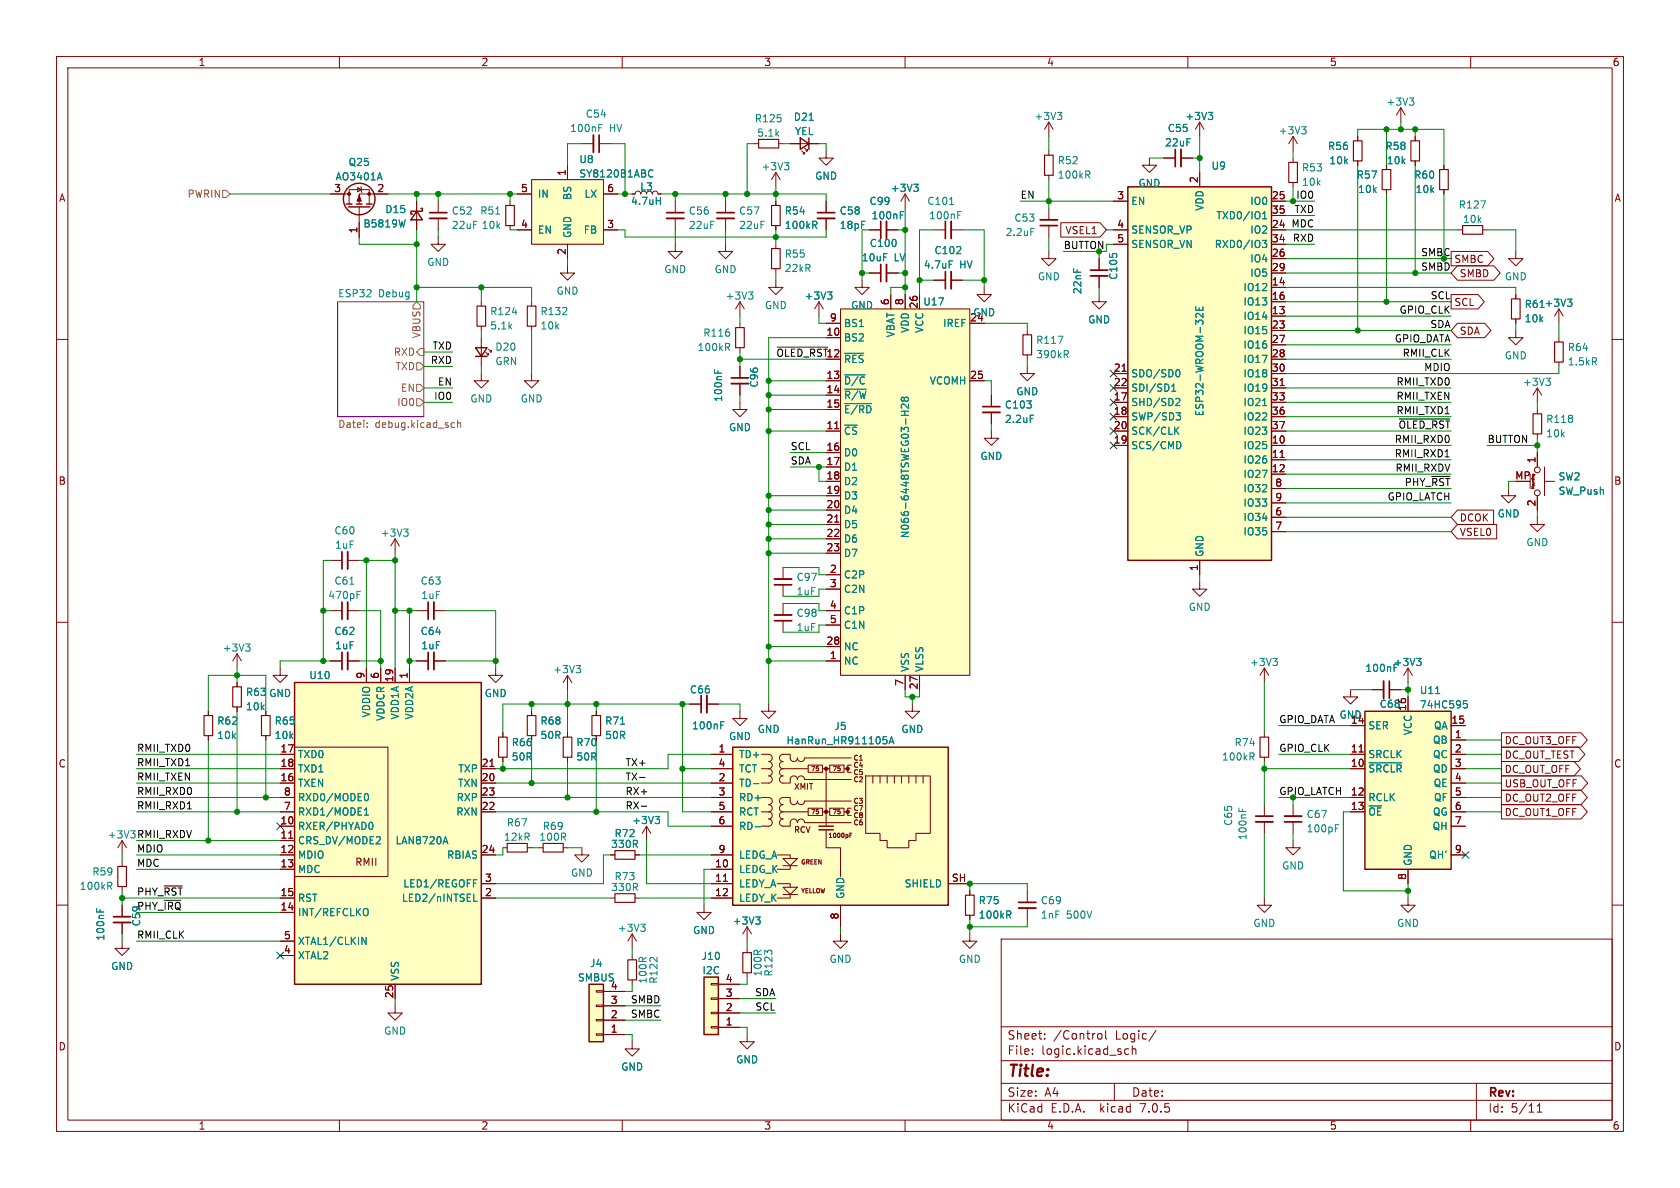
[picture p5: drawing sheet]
<svg xmlns="http://www.w3.org/2000/svg" width="297mm" height="210mm" viewBox="0 0 297 210" stroke-linecap="round" stroke-linejoin="round" font-family="sans-serif">
<defs><g id="words">
<text font-size="2.8" fill="#840000" x="178" y="190.8">Title:</text>
<g font-size="2.1" fill="#840000">
<text x="178" y="183.9">Sheet:</text>
<text x="186.2" y="183.9">/Control</text>
<text x="197.1" y="183.9">Logic/</text>
<text x="178" y="186.6">File:</text>
<text x="184" y="186.6">logic.kicad_sch</text>
<text x="178" y="196.8">KiCad</text>
<text x="178" y="194">Size:</text>
<text x="184.6" y="194">A4</text>
<text x="185.7" y="196.8">E.D.A.</text>
<text x="194.4" y="196.8">kicad</text>
<text x="200" y="194">Date:</text>
<text x="201.5" y="196.8">7.0.5</text>
<text x="263" y="194.2">Rev:</text>
<text x="263" y="196.8">Id:</text>
<text x="267" y="196.8">5/11</text>
</g>
<g font-size="1.8" fill="#840000">
<text x="35" y="11.8">1</text>
<text x="85" y="11.8">2</text>
<text x="135" y="11.8">3</text>
<text x="185" y="11.8">4</text>
<text x="235" y="11.8">5</text>
<text x="285" y="11.8">6</text>
<text x="10.4" y="35.8">A</text>
<text x="59" y="34">3</text>
<text x="66.6" y="34">2</text>
<text x="92" y="34">5</text>
<text x="100.1" y="31.1" transform="rotate(-90 100.1 31.1)">1</text>
<text x="107.3" y="34">6</text>
<text x="197.5" y="35.3">3</text>
<text x="211.8" y="32.4" transform="rotate(-90 211.8 32.4)">2</text>
<text x="224.8" y="35.3">25</text>
<text x="285.4" y="35.8">A</text>
<text x="63.2" y="41.3" transform="rotate(-90 63.2 41.3)">1</text>
<text x="92" y="40.4">4</text>
<text x="107.3" y="40.4">3</text>
<text x="188.3" y="41.6">VSEL1</text>
<text x="197.5" y="40.4">4</text>
<text x="224.8" y="40.4">24</text>
<text x="224.8" y="37.8">35</text>
<text x="100.1" y="45.1" transform="rotate(-90 100.1 45.1)">2</text>
<text x="197.5" y="42.9">5</text>
<text x="224.8" y="45.5">26</text>
<text x="224.8" y="42.9">34</text>
<text x="257" y="46.6">SMBC</text>
<text x="224.8" y="50.5">14</text>
<text x="224.8" y="53.1">16</text>
<text x="224.8" y="48">29</text>
<text x="258" y="49.2">SMBD</text>
<text x="146" y="59.4">10</text>
<text x="146.7" y="56.9">9</text>
<text x="157.2" y="54" transform="rotate(-90 157.2 54)">6</text>
<text x="159.8" y="54" transform="rotate(-90 159.8 54)">8</text>
<text x="162.3" y="54.6" transform="rotate(-90 162.3 54.6)">26</text>
<text x="224.8" y="55.6">13</text>
<text x="224.8" y="58.2">23</text>
<text x="257" y="54.3">SCL</text>
<text x="258" y="59.3">SDA</text>
<text x="137.2" y="63.2">~{OLED_RST}</text>
<text x="146" y="63.2">12</text>
<text x="196.8" y="65.8">21</text>
<text x="224.8" y="60.7">27</text>
<text x="224.8" y="63.2">28</text>
<text x="224.8" y="65.8">30</text>
<text x="146" y="67.1">13</text>
<text x="146" y="69.6">14</text>
<text x="171.4" y="67.1">25</text>
<text x="196.8" y="70.9">17</text>
<text x="196.8" y="68.3">22</text>
<text x="224.8" y="68.3">31</text>
<text x="224.8" y="70.9">33</text>
<text x="146" y="75.9">11</text>
<text x="146" y="72.1">15</text>
<text x="196.8" y="73.4">18</text>
<text x="196.8" y="75.9">20</text>
<text x="224.8" y="73.4">36</text>
<text x="224.8" y="75.9">37</text>
<text x="146" y="79.8">16</text>
<text x="146" y="82.3">17</text>
<text x="196.8" y="78.5">19</text>
<text x="224.8" y="78.5">10</text>
<text x="224.8" y="81">11</text>
<text x="224.8" y="83.6">12</text>
<text x="271.5" y="81.9" transform="rotate(-90 271.5 81.9)">1</text>
<text x="10.3" y="85.8">B</text>
<text x="146" y="84.8">18</text>
<text x="146" y="87.4">19</text>
<text x="146" y="89.9">20</text>
<text x="225.4" y="86.1">8</text>
<text x="225.4" y="88.6">9</text>
<text x="267.8" y="84.8">MP</text>
<text x="271.5" y="89.6" transform="rotate(-90 271.5 89.6)">2</text>
<text x="285.3" y="85.8">B</text>
<text x="146" y="92.5">21</text>
<text x="146" y="95">22</text>
<text x="225.4" y="91.2">6</text>
<text x="225.4" y="93.7">7</text>
<text x="258" y="94.9">VSEL0</text>
<text x="258" y="92.4">DCOK</text>
<text x="146" y="97.5">23</text>
<text x="146.7" y="101.3">2</text>
<text x="211.8" y="101" transform="rotate(-90 211.8 101)">1</text>
<text x="146.7" y="103.9">3</text>
<text x="146.7" y="107.7">4</text>
<text x="146.7" y="110.2">5</text>
<text x="146" y="114">28</text>
<text x="146.7" y="116.6">1</text>
<text x="64.5" y="120" transform="rotate(-90 64.5 120)">9</text>
<text x="67.1" y="120" transform="rotate(-90 67.1 120)">6</text>
<text x="69.6" y="120.7" transform="rotate(-90 69.6 120.7)">19</text>
<text x="72.1" y="120" transform="rotate(-90 72.1 120)">1</text>
<text x="159.8" y="121.3" transform="rotate(-90 159.8 121.3)">7</text>
<text x="162.3" y="121.9" transform="rotate(-90 162.3 121.9)">27</text>
<text x="248.7" y="125.7" transform="rotate(-90 248.7 125.7)">16</text>
<text x="238.8" y="128">14</text>
<text x="256.5" y="128">15</text>
<text x="257.1" y="130.6">1</text>
<text x="265.9" y="131.7">DC_OUT3_OFF</text>
<text x="10.3" y="135.8">C</text>
<text x="49.5" y="133.1">17</text>
<text x="49.5" y="135.6">18</text>
<text x="85.1" y="135.6">21</text>
<text x="127" y="133.1">1</text>
<text x="127" y="135.6">4</text>
<text x="238.8" y="135.6">10</text>
<text x="238.8" y="133.1">11</text>
<text x="257.1" y="133.1">2</text>
<text x="257.1" y="135.6">3</text>
<text x="265.9" y="134.3">DC_OUT_TEST</text>
<text x="265.9" y="136.8">DC_OUT_OFF</text>
<text x="285.3" y="135.8">C</text>
<text x="49.5" y="138.2">16</text>
<text x="50.1" y="143.3">7</text>
<text x="50.1" y="140.7">8</text>
<text x="85.1" y="138.2">20</text>
<text x="85.1" y="143.3">22</text>
<text x="85.1" y="140.7">23</text>
<text x="127" y="138.2">2</text>
<text x="127" y="140.7">3</text>
<text x="127" y="143.3">5</text>
<text x="238.8" y="140.7">12</text>
<text x="238.8" y="143.3">13</text>
<text x="257.1" y="138.2">4</text>
<text x="257.1" y="140.7">5</text>
<text x="257.1" y="143.3">6</text>
<text x="265.9" y="141.9">DC_OUT2_OFF</text>
<text x="265.9" y="139.3">USB_OUT_OFF</text>
<text x="49.5" y="145.8">10</text>
<text x="49.5" y="148.3">11</text>
<text x="127" y="145.8">6</text>
<text x="257.1" y="145.8">7</text>
<text x="265.9" y="144.4">DC_OUT1_OFF</text>
<text x="49.5" y="150.9">12</text>
<text x="49.5" y="153.4">13</text>
<text x="62.7" y="153.2">RMII</text>
<text x="85.1" y="150.9">24</text>
<text x="85.7" y="156">3</text>
<text x="126.4" y="153.4">10</text>
<text x="126.4" y="156">11</text>
<text x="127" y="150.9">9</text>
<text x="168.2" y="156">SH</text>
<text x="248.7" y="155.6" transform="rotate(-90 248.7 155.6)">8</text>
<text x="257.1" y="150.9">9</text>
<text x="49.5" y="161">14</text>
<text x="49.5" y="158.5">15</text>
<text x="85.7" y="158.5">2</text>
<text x="126.4" y="158.5">12</text>
<text x="50.1" y="166.1">5</text>
<text x="148.3" y="162.6" transform="rotate(-90 148.3 162.6)">8</text>
<text x="50.1" y="168.7">4</text>
<text x="128.2" y="173.7">4</text>
<text x="69.6" y="176.5" transform="rotate(-90 69.6 176.5)">25</text>
<text x="107.9" y="177.5">3</text>
<text x="107.9" y="175">4</text>
<text x="128.2" y="178.8">2</text>
<text x="128.2" y="176.3">3</text>
<text x="10.3" y="185.8">D</text>
<text x="107.9" y="182.6">1</text>
<text x="107.9" y="180.1">2</text>
<text x="128.2" y="181.4">1</text>
<text x="285.3" y="185.8">D</text>
<text x="35" y="199.8">1</text>
<text x="85" y="199.8">2</text>
<text x="135" y="199.8">3</text>
<text x="185" y="199.8">4</text>
<text x="235" y="199.8">5</text>
<text x="285" y="199.8">6</text>
</g>
<g font-size="1.8" fill="#008484">
<text x="100.7" y="23.5">100nF</text>
<text x="103.5" y="21">C54</text>
<text x="107.7" y="23.5">HV</text>
<text x="133.4" y="21.8">R125</text>
<text x="140.3" y="21.5">D21</text>
<text x="182.8" y="21.4">+3V3</text>
<text x="206.4" y="23.5">C55</text>
<text x="209.5" y="21.4">+3V3</text>
<text x="226" y="23.9">+3V3</text>
<text x="245" y="18.8">+3V3</text>
<text x="61.6" y="29.5">Q25</text>
<text x="102.4" y="29">U8</text>
<text x="133.8" y="24.3">5.1k</text>
<text x="140.5" y="24">YEL</text>
<text x="186.9" y="29.2">R52</text>
<text x="205.9" y="26">22uF</text>
<text x="234.7" y="26.7">R56</text>
<text x="234.9" y="29.2">10k</text>
<text x="244.9" y="26.7">R58</text>
<text x="245.1" y="29.2">10k</text>
<text x="59.3" y="32">AO3401A</text>
<text x="95" y="35.1">IN</text>
<text x="101.2" y="35.4" transform="rotate(-90 101.2 35.4)">BS</text>
<text x="102.4" y="31.5">SY8120B1ABC</text>
<text x="103.3" y="35.1">LX</text>
<text x="113.1" y="33.8">L3</text>
<text x="134.6" y="30.3">+3V3</text>
<text x="144.1" y="31.9">GND</text>
<text x="157.4" y="34.1">+3V3</text>
<text x="186.9" y="31.7">100kR</text>
<text x="201.2" y="33.2">GND</text>
<text x="214.1" y="30.1">U9</text>
<text x="230.1" y="30.5">R53</text>
<text x="230.1" y="33">10k</text>
<text x="239.8" y="31.7">R57</text>
<text x="240" y="34.3">10k</text>
<text x="249.9" y="31.7">R60</text>
<text x="250.2" y="34.3">10k</text>
<text x="64.2" y="40.4">B5819W</text>
<text x="68.1" y="37.8">D15</text>
<text x="79.8" y="38.1">C52</text>
<text x="79.8" y="40.6">22uF</text>
<text x="84.8" y="38.1">R51</text>
<text x="85.1" y="40.6">10k</text>
<text x="95" y="41.5">EN</text>
<text x="103.2" y="41.5">FB</text>
<text x="111.5" y="36.4">4.7uH</text>
<text x="121.7" y="38.1">C56</text>
<text x="121.7" y="40.6">22uF</text>
<text x="130.6" y="38.1">C57</text>
<text x="130.6" y="40.6">22uF</text>
<text x="138.7" y="38.1">R54</text>
<text x="138.7" y="40.6">100kR</text>
<text x="148.4" y="38.1">C58</text>
<text x="148.4" y="40.6">18pF</text>
<text x="153.7" y="36.4">C99</text>
<text x="154" y="38.9">100nF</text>
<text x="163.9" y="36.4">C101</text>
<text x="164.2" y="38.9">100nF</text>
<text x="177.7" y="41.9">2.2uF</text>
<text x="179.3" y="39.4">C53</text>
<text x="199.9" y="36.4">EN</text>
<text x="199.9" y="41.5">SENSOR_VP</text>
<text x="212.9" y="37.3" transform="rotate(-90 212.9 37.3)">VDD</text>
<text x="215" y="38.9">TXD0/IO1</text>
<text x="221" y="41.5">IO2</text>
<text x="221" y="36.4">IO0</text>
<text x="257.8" y="37">R127</text>
<text x="258.6" y="39.6">10k</text>
<text x="75.5" y="47.2">GND</text>
<text x="101.2" y="42.2" transform="rotate(-90 101.2 42.2)">GND</text>
<text x="138.7" y="45.7">R55</text>
<text x="152.3" y="46.4">10uF</text>
<text x="153.7" y="43.8">C100</text>
<text x="158" y="46.4">LV</text>
<text x="163.3" y="47.6">4.7uF</text>
<text x="165.1" y="45.1">C102</text>
<text x="169.6" y="47.6">HV</text>
<text x="199.9" y="44">SENSOR_VN</text>
<text x="214.7" y="44">RXD0/IO3</text>
<text x="221" y="46.5">IO4</text>
<text x="59.7" y="52.6">ESP32</text>
<text x="66.8" y="52.6">Debug</text>
<text x="98.3" y="52.3">GND</text>
<text x="117.4" y="48.4">GND</text>
<text x="126.3" y="48.4">GND</text>
<text x="128.2" y="53.1">+3V3</text>
<text x="138.7" y="48.2">22kR</text>
<text x="142.2" y="53.1">+3V3</text>
<text x="183.4" y="49.7">GND</text>
<text x="191.3" y="52.1" transform="rotate(-90 191.3 52.1)">22nF</text>
<text x="197.7" y="49.5" transform="rotate(-90 197.7 49.5)">C105</text>
<text x="219.8" y="51.6">IO12</text>
<text x="221" y="49.1">IO5</text>
<text x="266" y="49.7">GND</text>
<text x="86.6" y="55.9">R124</text>
<text x="86.6" y="58.4">5.1k</text>
<text x="95.5" y="55.9">R132</text>
<text x="95.5" y="58.4">10k</text>
<text x="124.3" y="59.7">R116</text>
<text x="135.2" y="54.8">GND</text>
<text x="149.1" y="58">BS1</text>
<text x="150.4" y="54.8">GND</text>
<text x="158.3" y="59.7" transform="rotate(-90 158.3 59.7)">VBAT</text>
<text x="160.8" y="58.9" transform="rotate(-90 160.8 58.9)">VDD</text>
<text x="163.2" y="54.2">U17</text>
<text x="163.4" y="58.9" transform="rotate(-90 163.4 58.9)">VCC</text>
<text x="166.7" y="58">IREF</text>
<text x="171.4" y="56.9">24</text>
<text x="172" y="56.1">GND</text>
<text x="192.3" y="57.3">GND</text>
<text x="219.8" y="56.7">IO14</text>
<text x="219.8" y="54.2">IO13</text>
<text x="219.8" y="59.2">IO15</text>
<text x="269.5" y="54.6">R61+3V3</text>
<text x="269.5" y="57.1">10k</text>
<text x="87.5" y="62.2">D20</text>
<text x="87.5" y="64.7">GRN</text>
<text x="123.2" y="62.2">100kR</text>
<text x="149.1" y="60.5">BS2</text>
<text x="149.1" y="64.3">~{RES}</text>
<text x="183.1" y="61">R117</text>
<text x="183.1" y="63.5">390kR</text>
<text x="219.8" y="61.8">IO16</text>
<text x="219.8" y="64.3">IO17</text>
<text x="266" y="63.7">GND</text>
<text x="277.1" y="62.2">R64</text>
<text x="277.1" y="64.8">1.5kR</text>
<text x="83.1" y="71.3">GND</text>
<text x="92" y="71.3">GND</text>
<text x="127.8" y="71.1" transform="rotate(-90 127.8 71.1)">100nF</text>
<text x="134.2" y="68.6" transform="rotate(-90 134.2 68.6)">C96</text>
<text x="149.1" y="68.1">~{D/C}</text>
<text x="149.1" y="70.7">~{R/W}</text>
<text x="164.3" y="68.1">VCOMH</text>
<text x="179.6" y="70">GND</text>
<text x="199.9" y="71.9">SHD/SD2</text>
<text x="199.9" y="66.9">SDO/SD0</text>
<text x="199.9" y="69.4">SDI/SD1</text>
<text x="219.8" y="66.9">IO18</text>
<text x="219.8" y="69.4">IO19</text>
<text x="219.8" y="71.9">IO21</text>
<text x="269.2" y="68.4">+3V3</text>
<text x="128.8" y="76.4">GND</text>
<text x="149.1" y="77">~{CS}</text>
<text x="149.1" y="73.2">~{E/RD}</text>
<text x="177.6" y="72.4">C103</text>
<text x="177.6" y="74.9">2.2uF</text>
<text x="199.9" y="74.5">SWP/SD3</text>
<text x="199.9" y="77">SCK/CLK</text>
<text x="212.9" y="73.7" transform="rotate(-90 212.9 73.7)">ESP32-WROOM-32E</text>
<text x="219.8" y="74.5">IO22</text>
<text x="219.8" y="77">IO23</text>
<text x="273.3" y="74.9">R118</text>
<text x="273.3" y="77.5">10k</text>
<text x="149.1" y="80.8">D0</text>
<text x="149.1" y="83.4">D1</text>
<text x="173.3" y="81.5">GND</text>
<text x="199.9" y="79.6">SCS/CMD</text>
<text x="219.8" y="79.6">IO25</text>
<text x="219.8" y="82.1">IO26</text>
<text x="149.1" y="85.9">D2</text>
<text x="149.1" y="88.5">D3</text>
<text x="219.8" y="84.6">IO27</text>
<text x="219.8" y="87.2">IO32</text>
<text x="219.8" y="89.7">IO33</text>
<text x="275.5" y="85.1">SW2</text>
<text x="275.5" y="87.6">SW_Push</text>
<text x="59.1" y="94.6">C60</text>
<text x="67.2" y="95">+3V3</text>
<text x="149.1" y="91">D4</text>
<text x="149.1" y="93.5">D5</text>
<text x="160.8" y="95.2" transform="rotate(-90 160.8 95.2)">N066-6448TSWEG03-H28</text>
<text x="219.8" y="92.3">IO34</text>
<text x="219.8" y="94.8">IO35</text>
<text x="264.7" y="91.6">GND</text>
<text x="59.2" y="97.2">1uF</text>
<text x="149.1" y="96.1">D6</text>
<text x="149.1" y="98.6">D7</text>
<text x="212.9" y="98.6" transform="rotate(-90 212.9 98.6)">GND</text>
<text x="269.8" y="96.7">GND</text>
<text x="58" y="106.1">470pF</text>
<text x="59.1" y="103.5">C61</text>
<text x="74.3" y="103.5">C63</text>
<text x="74.4" y="106.1">1uF</text>
<text x="140.8" y="102.9">C97</text>
<text x="140.8" y="105.4">1uF</text>
<text x="149.1" y="102.4">C2P</text>
<text x="149.1" y="105">C2N</text>
<text x="59.1" y="112.4">C62</text>
<text x="74.3" y="112.4">C64</text>
<text x="140.8" y="109.2">C98</text>
<text x="140.8" y="111.7">1uF</text>
<text x="149.1" y="108.8">C1P</text>
<text x="149.1" y="111.3">C1N</text>
<text x="210.1" y="108.1">GND</text>
<text x="39.3" y="115.4">+3V3</text>
<text x="59.2" y="114.9">1uF</text>
<text x="74.4" y="114.9">1uF</text>
<text x="97.7" y="119.2">+3V3</text>
<text x="149.1" y="117.7">NC</text>
<text x="149.1" y="115.1">NC</text>
<text x="160.8" y="118.9" transform="rotate(-90 160.8 118.9)">VSS</text>
<text x="163.4" y="118.9" transform="rotate(-90 163.4 118.9)">VLSS</text>
<text x="220.9" y="117.9">+3V3</text>
<text x="241.3" y="118.9">100nF</text>
<text x="246.3" y="117.9">+3V3</text>
<text x="43.4" y="123.2">R63</text>
<text x="43.4" y="125.7">10k</text>
<text x="47.5" y="123.4">GND</text>
<text x="54.6" y="120.2">U10</text>
<text x="85.6" y="123.4">GND</text>
<text x="121.9" y="122.7">C66</text>
<text x="243.8" y="125.3">C68</text>
<text x="250.9" y="122.9">U11</text>
<text x="250.9" y="125.4">74HC595</text>
<text x="38.3" y="128.3">R62</text>
<text x="38.3" y="130.8">10k</text>
<text x="48.5" y="128.3">R65</text>
<text x="48.5" y="130.8">10k</text>
<text x="65.6" y="126.8" transform="rotate(-90 65.6 126.8)">VDDIO</text>
<text x="68.1" y="127.5" transform="rotate(-90 68.1 127.5)">VDDCR</text>
<text x="70.7" y="127.2" transform="rotate(-90 70.7 127.2)">VDD1A</text>
<text x="73.2" y="127.2" transform="rotate(-90 73.2 127.2)">VDD2A</text>
<text x="95.5" y="128.3">R68</text>
<text x="95.5" y="130.8">50R</text>
<text x="106.9" y="128.3">R71</text>
<text x="106.9" y="130.8">50R</text>
<text x="122.3" y="129.1">100nF</text>
<text x="128.8" y="131">GND</text>
<text x="133.9" y="129.7">GND</text>
<text x="139" y="131.7">HanRun_HR911105A</text>
<text x="147.4" y="129.2">J5</text>
<text x="159.3" y="129.7">GND</text>
<text x="236.8" y="127.2">GND</text>
<text x="241.8" y="129.1">SER</text>
<text x="249.7" y="130" transform="rotate(-90 249.7 130)">VCC</text>
<text x="253.3" y="131.6">QB</text>
<text x="253.5" y="129.1">QA</text>
<text x="52.6" y="134.2">TXD0</text>
<text x="52.6" y="136.7">TXD1</text>
<text x="81" y="136.7">TXP</text>
<text x="90.4" y="132.1">R66</text>
<text x="90.4" y="134.6">50R</text>
<text x="101.8" y="132.1">R70</text>
<text x="101.8" y="134.6">50R</text>
<text x="130.6" y="134.2">TD+</text>
<text x="130.6" y="136.7">TCT</text>
<text x="216" y="134.6">100kR</text>
<text x="218.2" y="132.1">R74</text>
<text x="241.8" y="136.7">~{SRCLR}</text>
<text x="241.8" y="134.2">SRCLK</text>
<text x="253.3" y="134.2">QC</text>
<text x="253.3" y="136.7">QD</text>
<text x="52.6" y="139.3">TXEN</text>
<text x="52.6" y="141.8">RXD0/MODE0</text>
<text x="80.7" y="141.8">RXP</text>
<text x="80.9" y="139.3">TXN</text>
<text x="130.6" y="139.3">TD-</text>
<text x="130.6" y="141.8">RD+</text>
<text x="241.8" y="141.8">RCLK</text>
<text x="253.4" y="139.3">QE</text>
<text x="253.5" y="141.8">QF</text>
<text x="52.6" y="146.9">RXER/PHYAD0</text>
<text x="52.6" y="149.4">CRS_DV/MODE2</text>
<text x="52.6" y="144.3">RXD1/MODE1</text>
<text x="69.9" y="149.4">LAN8720A</text>
<text x="80.6" y="144.3">RXN</text>
<text x="89" y="148.8">12kR</text>
<text x="89.5" y="146.2">R67</text>
<text x="95.3" y="148.8">100R</text>
<text x="95.9" y="146.9">R69</text>
<text x="108.6" y="148.1">R72</text>
<text x="111.7" y="145.8">+3V3</text>
<text x="130.6" y="144.3">RCT</text>
<text x="130.6" y="146.9">RD-</text>
<text x="218" y="146" transform="rotate(-90 218 146)">C65</text>
<text x="220.5" y="148.6" transform="rotate(-90 220.5 148.6)">100nF</text>
<text x="230.9" y="144.8">C67</text>
<text x="230.9" y="147.3">100pF</text>
<text x="241.8" y="144.3">~{OE}</text>
<text x="253.2" y="146.9">QH</text>
<text x="253.3" y="144.3">QG</text>
<text x="16.3" y="154.9">R59</text>
<text x="52.6" y="152">MDIO</text>
<text x="52.6" y="154.5">MDC</text>
<text x="79" y="152">RBIAS</text>
<text x="100.9" y="155.1">GND</text>
<text x="108" y="150.1">330R</text>
<text x="108.6" y="155.8">R73</text>
<text x="130.6" y="154.5">LEDG_K</text>
<text x="130.6" y="152">LEDG_A</text>
<text x="226.6" y="153.9">GND</text>
<text x="249.7" y="153.2" transform="rotate(-90 249.7 153.2)">GND</text>
<text x="252.6" y="152">QH'</text>
<text x="14" y="157.5">100kR</text>
<text x="52.6" y="159.6">RST</text>
<text x="71" y="159.6">LED2/nINTSEL</text>
<text x="71.3" y="157">LED1/REGOFF</text>
<text x="108" y="157.7">330R</text>
<text x="130.6" y="157">LEDY_A</text>
<text x="130.6" y="159.6">LEDY_K</text>
<text x="149.4" y="159" transform="rotate(-90 149.4 159)">GND</text>
<text x="159.9" y="157">SHIELD</text>
<text x="173" y="160">R75</text>
<text x="183.9" y="160">C69</text>
<text x="18.6" y="166.4" transform="rotate(-90 18.6 166.4)">100nF</text>
<text x="25" y="163.8" transform="rotate(-90 25 163.8)">C59</text>
<text x="52.6" y="162.1">INT/REFCLKO</text>
<text x="52.6" y="167.2">XTAL1/CLKIN</text>
<text x="109.2" y="164.9">+3V3</text>
<text x="122.5" y="165.3">GND</text>
<text x="129.5" y="163.6">+3V3</text>
<text x="173" y="162.5">100kR</text>
<text x="183.9" y="162.6">1nF</text>
<text x="188.5" y="162.6">500V</text>
<text x="221.5" y="164">GND</text>
<text x="246.9" y="164">GND</text>
<text x="19.6" y="171.6">GND</text>
<text x="52.6" y="169.7">XTAL2</text>
<text x="70.7" y="173.5" transform="rotate(-90 70.7 173.5)">VSS</text>
<text x="102.1" y="173.7">SMBUS</text>
<text x="104.3" y="171.1">J4</text>
<text x="114.5" y="174" transform="rotate(-90 114.5 174)">100R</text>
<text x="116.4" y="174" transform="rotate(-90 116.4 174)">R122</text>
<text x="124" y="169.8">J10</text>
<text x="124.1" y="172.4">I2C</text>
<text x="134.8" y="172.7" transform="rotate(-90 134.8 172.7)">100R</text>
<text x="136.7" y="172.7" transform="rotate(-90 136.7 172.7)">R123</text>
<text x="146.6" y="170.4">GND</text>
<text x="169.5" y="170.4">GND</text>
<text x="67.9" y="183.1">GND</text>
<text x="109.8" y="189.4">GND</text>
<text x="130.1" y="188.1">GND</text>
</g>
<g font-size="1.8" fill="#848400">
<text x="33.1" y="35.1">PWRIN</text>
<text x="74.5" y="59.8" transform="rotate(-90 74.5 59.8)">VBUS</text>
<text x="69.6" y="63.1">RXD</text>
<text x="69.9" y="65.6">TXD</text>
<text x="70.2" y="71.9">IO0</text>
<text x="70.9" y="69.4">EN</text>
<text x="59.7" y="75.9">Datei:</text>
<text x="66.2" y="75.9">debug.kicad_sch</text>
</g>
<g font-size="1.8">
<text x="180.3" y="35.2">EN</text>
<text x="229.1" y="35.2">IO0</text>
<text x="228.3" y="40.3">MDC</text>
<text x="228.8" y="37.8">TXD</text>
<text x="228.5" y="42.8">RXD</text>
<text x="251.2" y="47.9">SMBD</text>
<text x="252.9" y="53">SCL</text>
<text x="247.4" y="55.5">GPIO_CLK</text>
<text x="252.8" y="58.1">SDA</text>
<text x="76.1" y="64.4">RXD</text>
<text x="76.4" y="61.9">TXD</text>
<text x="246.6" y="60.6">GPIO_DATA</text>
<text x="247.9" y="63.2">RMII_CLK</text>
<text x="251.8" y="65.7">MDIO</text>
<text x="76.7" y="70.8">IO0</text>
<text x="77.4" y="68.2">EN</text>
<text x="246.9" y="68.2">RMII_TXD0</text>
<text x="246.9" y="70.8">RMII_TXEN</text>
<text x="246.9" y="73.3">RMII_TXD1</text>
<text x="247.2" y="75.9">~{OLED_RST}</text>
<text x="139.7" y="82.2">SDA</text>
<text x="139.7" y="79.7">SCL</text>
<text x="246.6" y="80.9">RMII_RXD1</text>
<text x="246.6" y="78.4">RMII_RXD0</text>
<text x="246.7" y="83.5">RMII_RXDV</text>
<text x="262.9" y="78.4">BUTTON</text>
<text x="245.3" y="88.6">GPIO_LATCH</text>
<text x="248.3" y="86">PHY_~{RST}</text>
<text x="226.1" y="127.9">GPIO_DATA</text>
<text x="24.1" y="135.5">RMII_TXD1</text>
<text x="24.1" y="133">RMII_TXD0</text>
<text x="110.5" y="135.5">TX+</text>
<text x="226.1" y="133">GPIO_CLK</text>
<text x="24.1" y="143.2">RMII_RXD1</text>
<text x="24.1" y="140.6">RMII_RXD0</text>
<text x="24.1" y="138.1">RMII_TXEN</text>
<text x="110.5" y="143.2">RX-</text>
<text x="110.5" y="138.1">TX-</text>
<text x="110.5" y="140.6">RX+</text>
<text x="19" y="148.4">+3V3 RMII_RXDV</text>
<text x="24.1" y="150.8">MDIO</text>
<text x="24.1" y="153.3">MDC</text>
<text x="24.1" y="160.9">PHY_~{IRQ}</text>
<text x="24.1" y="158.4">PHY_~{RST}</text>
<text x="24.1" y="166">RMII_CLK</text>
<text x="111.5" y="177.5">SMBD</text>
<text x="111.5" y="180">SMBC</text>
<text x="133.5" y="176.2">SDA</text>
<text x="133.5" y="178.7">SCL</text>
</g>
<g font-size="1.8" fill="#008400">
<text x="188" y="44.1">BUTTON</text>
<text x="251.2" y="45.4">SMBC</text>
<text x="226.1" y="140.6">GPIO_LATCH</text>
</g>
<g font-size="1.4" fill="#840000">
<text x="140.3" y="139.8">XMIT</text>
<text x="140.3" y="147.4">RCV</text>
</g>
<g font-size="1.2" fill="#840000">
<text x="150.8" y="134.6">C1</text>
<text x="150.8" y="135.9">C4</text>
<text x="150.8" y="137.2">C5</text>
<text x="150.8" y="138.4">C2</text>
<text x="150.8" y="142.2">C3</text>
<text x="150.8" y="143.5">C7</text>
<text x="150.8" y="146.1">C6</text>
<text x="150.8" y="144.8">C8</text>
</g>
<g font-size="1.1" fill="#840000">
<text x="143.3" y="136.5">75</text>
<text x="147.1" y="136.5">75</text>
<text x="143.3" y="144.1">75</text>
<text x="146.4" y="148.3">1000pF</text>
<text x="147.1" y="144.1">75</text>
<text x="141.5" y="153">GREEN</text>
<text x="141.5" y="158.1">YELLOW</text>
</g>
<text font-size=".6" fill="#840000" x="271.4" y="86.6" transform="rotate(-90 271.4 86.6)">Mounting</text>
</g></defs>
<g fill="none" stroke="#840000" stroke-width=".18">
<path d="M10 10h277v190h-277zM12 12h273v186h-273zM60 10v2M110 10v2M160 10v2M210 10v2M247.6 19.1l-.7 1.2M247.6 19.1v2.5M247.6 19.1l.8 1.2M260 10v2M58.4 34.3h3.3M61.7 36.1v-2.6h3.6v2.6"/>
<path d="M63.2 33.1l.7 .4-.7 .4zM63.5 36.6v5.3M63.8 33l.1 .1v.8l.1 .1M68.6 34.3h-5.1v1.8M73.7 35.6v5M77.5 35.6v2M77.5 38.6v2M90.2 35.6v.7M90.2 39.9v.7M91.4 34.3h2.6M94 31.8h12.7v11.4h-12.7zM100.3 29.2v2.6"/>
<path d="M102.9 25.4h2M105.9 25.4h2M106.7 34.3h2.5M111.8 34.3h.5l.1-.4 .4-.1 .3 .1 .2 .4M115.3 34.3l.2-.4 .3-.1 .4 .1 .1 .4h.5M119.4 35.6v2M119.4 38.6v2M128.3 35.6v2M128.3 38.6v2M133.3 25.4h.8M137.2 30.5l-.8 1.3M137.2 30.5v2.5"/>
<path d="M137.2 35.6v.7M137.2 39.9v.7M137.2 30.5l.7 1.3M137.7 25.4h.7M139.7 25.4h5.1M141.7 26.7l.5 .5h-.2h.2v-.3M142.2 26.2l.5 .5h-.2h.2v-.3M146 26.7v1.2h1.3l-1.3 1.3-1.2-1.3h1.2M146 35.6v2M146 38.6v2M160 34.3v2.5M160 34.3l-.7 1.3"/>
<path d="M160 34.3l.8 1.3M185.4 21.6v2.5M185.4 26.7v.7M185.4 31v.8M185.4 36.8v2.1M185.4 39.9v2M185.4 21.6l-.7 1.3M185.4 21.6l.8 1.3M187.5 39.4h7l1.1 1.2-1.1 1.3h-7zM196.8 35.6h2.6M203.2 27.9v1.3h1.3l-1.3 1.3-1.3-1.3h1.3M205.7 27.9h2.1"/>
<path d="M208.8 27.9h2M212.1 21.6l-.8 1.3M212.1 21.6v2.5M212.1 30.5v2.5M212.1 21.6l.8 1.3M224.8 35.6h2.5M224.8 38.1h2.5M228.6 24.1v2.6M228.6 27.9v.8M228.6 32.3v.7M228.6 24.1l-.8 1.3M228.6 24.1l.8 1.3"/>
<path d="M240 24.1v.8M240 28.4v.8M245.1 29.2v.8M245.1 33.5v.8M250.2 24.1v.8M250.2 28.4v.8M255.3 29.2v.8M255.3 33.5v.8M10 60h2M77.5 41.9v1.3h1.2l-1.2 1.3-1.3-1.3h1.3M85.1 53.3v.8M85.1 57.7v.7"/>
<path d="M85.1 59.7v5.1M91.4 40.6h2.6M94 53.3v.8M94 57.7v.7M100.3 47v1.3h1.3l-1.3 1.2-1.2-1.2h1.2M100.3 43.2v2.5M106.7 40.6h2.5M119.4 43.2v1.3h1.2l-1.2 1.2-1.3-1.2h1.3M128.3 43.2v1.3h1.2l-1.2 1.2-1.3-1.2h1.3M130.8 53.3v2.6M130.8 57.2v.7M130.8 53.3l-.8 1.3"/>
<path d="M130.8 53.3l.8 1.3M137.2 49.5v1.3h1.2l-1.2 1.3-1.3-1.3h1.3M137.2 43.2v.7M137.2 47.5v.8M144.8 53.3l-.8 1.3M144.8 53.3v2.6M144.8 53.3l.7 1.3M146 59.7h2.6M146 57.2h2.6M148.6 54.6h22.8v64.8h-22.8zM152.4 49.5v1.3h1.3l-1.3 1.3-1.3-1.3h1.3M153.7 40.6h2"/>
<path d="M153.7 48.3h2M156.7 40.6h2M156.7 48.3h2M157.5 52.1v2.5M160 52.1v2.5M162.6 52.1v2.5M165.1 40.6h2M165.1 49.5h2M168.1 40.6h2.1M168.1 49.5h2.1M171.4 57.2h2.6M174 50.8v1.3h1.3l-1.3 1.2-1.3-1.2h1.3"/>
<path d="M181.6 58.4v.8M185.4 44.5v1.2h1.3l-1.3 1.3-1.3-1.3h1.3M194.3 52.1v1.2h1.3l-1.3 1.3-1.3-1.3h1.3M194.3 45.7v2.1M194.3 48.8v2M196.8 40.6h2.6M196.8 43.2h2.6M224.8 40.6h2.5M224.8 48.3h2.5M224.8 55.9h2.5M224.8 50.8h2.5M224.8 53.3h2.5"/>
<path d="M224.8 58.4h2.5M224.8 45.7h2.5M224.8 43.2h2.5M256.5 44.4h6.5l1.1 1.3-1.1 1.3h-6.5zM256.5 52.1h4.8l1.1 1.2-1.1 1.3h-4.8zM257.7 47h6.4l1.1 1.3-1.1 1.2h-6.4l-1.2-1.2zM257.7 57.1h4.8l1.1 1.3-1.1 1.3h-4.8l-1.2-1.3zM257.8 40.6h.8M262.1 40.6h.8M268 58.4v1.3h1.2l-1.2 1.3-1.3-1.3h1.3M268 44.5v1.2h1.2l-1.2 1.3-1.3-1.3h1.3M268 52.1v.7"/>
<path d="M268 56.4v.8M275.6 54.6l-.8 1.3M275.6 54.6v2.6M275.6 59.7v.8M275.6 54.6l.8 1.3M285 60h2M85.1 66v1.3h1.3l-1.3 1.3-1.3-1.3h1.3M85.9 62.2l.5 .5v-.2v.2h-.3M86.4 61.7l.5 .5v-.2v.2h-.3M94 66v1.3h1.2l-1.2 1.3-1.3-1.3h1.3M130.8 71.1v1.3h1.3l-1.3 1.3-1.3-1.3h1.3M130.8 61.5v.7"/>
<path d="M130.8 64.8v2M130.8 67.8v2.1M146 76.2h2.6M146 67.3h2.6M146 69.9h2.6M146 72.4h2.6M147.6 75.8h.7M171.4 67.3h2.6M175.3 76.2v1.3h1.2l-1.2 1.2-1.3-1.2h1.3M175.3 69.9v2M175.3 72.9v2M181.6 64.8v1.2h1.3l-1.3 1.3-1.3-1.3h1.3"/>
<path d="M181.6 62.7v.8M196.8 76.2h2.6M196.8 78.7h2.6M196.8 71.1h2.6M196.8 73.7h2.6M196.8 66h2.6M196.8 68.6h2.6M198.4 65.6h.7M224.8 76.2h2.5M224.8 78.7h2.5M224.8 71.1h2.5M224.8 73.7h2.5"/>
<path d="M224.8 66h2.5M224.8 68.6h2.5M224.8 61h2.5M224.8 63.5h2.5M226.3 68.2h.7M271.8 68.6v2.5M271.8 72.4v.8M271.8 76.7v.8M271.8 68.6l-.8 1.3M271.8 68.6l.7 1.3M275.6 64v.8M58.4 99.1h2.1"/>
<path d="M61.5 99.1h2M69.8 95.3v2.5M69.8 95.3l-.7 1.2M69.8 95.3l.8 1.2M146 80h2.6M146 82.6h2.6M146 85.1h2.6M146 87.6h2.6M146 90.2h2.6M146 92.7h2.6M146 95.3h2.6M146 97.8h2.6"/>
<path d="M147.6 92.3h.7M212.1 99.1v2.5M224.8 83.8h2.5M224.8 81.3h2.5M224.8 91.4h2.5M224.8 94h2.5M224.8 86.4h2.5M224.8 88.9h2.5M226.3 80.9h.7M257.7 92.7h6.9v2.6h-6.9l-1.2-1.3zM257.7 90.2h6.3v2.5h-6.3l-1.2-1.3zM266.7 86.4v1.2h1.3l-1.3 1.3-1.3-1.3h1.3"/>
<path d="M270.5 83.8v2.6M270.8 84.8h.3M270.9 83.8h.4v.2M271.2 83.8v.2M271.2 84h-.2M271.2 86.1h-.4l.3 .1-.3 .1h.4M271.2 84h.1M271.8 91.4v1.3h1.2l-1.2 1.3-1.3-1.3h1.3M271.8 80v2.6M271.8 87.6v2.6M273 85.1h1.8M273 82.6v5"/>
<path d="M10 110h2M41.9 115.6v2.5M41.9 115.6l-.8 1.2M41.9 115.6l.8 1.2M49.5 118.1v1.3h1.3l-1.3 1.3-1.2-1.3h1.2M58.4 116.8h2.1M58.4 108h2.1M61.5 116.8h2M61.5 108h2M64.8 118.1v2.6M67.3 118.1v2.6M69.8 118.1v2.6"/>
<path d="M72.4 118.1v2.6M73.7 116.8h2M73.7 108h2M76.7 116.8h2M76.7 108h2M87.6 118.1v1.3h1.3l-1.3 1.3-1.2-1.3h1.2M100.3 119.4l-.7 1.3M100.3 119.4v2.5M100.3 119.4l.8 1.3M138.4 100.3v2.1M138.4 103.4v2M138.4 106.7v2"/>
<path d="M138.4 109.7v2.1M146 116.8h2.6M146 108h2.6M146 101.6h2.6M146 114.3h2.6M146 104.1h2.6M146 110.5h2.6M160 119.4v2.5M162.6 119.4v2.5M212.1 102.9v1.2h1.3l-1.3 1.3-1.3-1.3h1.3M223.5 118.1v2.6M223.5 118.1l-.7 1.3"/>
<path d="M223.5 118.1l.8 1.3M248.9 118.1v2.6M248.9 118.1l-.7 1.3M248.9 118.1l.8 1.3M285 110h2M36.8 125.7v.8M36.8 130v.8M41.9 120.7v.7M41.9 125v.7M47 125.7v.8M47 130v.8M49.5 138.4h2.6"/>
<path d="M49.5 133.4h2.6M49.5 135.9h2.6M52.1 132.1h16.5v22.8h-16.5M85.1 138.4h2.5M85.1 135.9h2.5M86.6 135.5h.7M88.9 129.5v.8M88.9 133.9v.7M94 125.7v.8M94 130v.8M100.3 129.5v.8M100.3 133.9v.7"/>
<path d="M105.4 125.7v.8M105.4 130v.8M121.9 124.5h2.1M125 124.5h2M125.7 138.4h3.8M125.7 133.4h3.8M125.7 135.9h3.8M130.8 125.7v1.3h1.3l-1.3 1.3-1.3-1.3h1.3M134.6 133.4h1.3a.64 .64 0 0 1 .6 .6 .64 .64 0 0 1-.6 .6 .64 .64 0 0 1 .6 .7 .64 .64 0 0 1-.6 .6M134.6 135.9h1.3M135.9 135.9a.64 .64 0 0 1 .6 .6 .64 .64 0 0 1-.6 .7 .64 .64 0 0 1 .6 .6 .64 .64 0 0 1-.6 .6h-1.3M135.9 124.5v1.2h1.3l-1.3 1.3-1.3-1.3h1.3"/>
<path d="M138.4 135.9a.64 .64 0 0 0-.6 .6 .64 .64 0 0 0 .6 .7 .64 .64 0 0 0-.6 .6 .64 .64 0 0 0 .6 .6h1.3v-.6a.64 .64 0 0 1 .6-.6 .64 .64 0 0 1 .7 .6 .64 .64 0 0 1 .6-.6 .64 .64 0 0 1 .6 .6h8.3M138.4 135.9h4.5M142.9 135.3h2.5v1.2h-2.5zM145.4 135.9h1.3M146 135.9v10.2M146.7 135.3h2.5v1.2h-2.5zM149.2 135.9h.7M150.5 134h-8.3a.64 .64 0 0 1-.6 .6 .64 .64 0 0 1-.6-.6 .64 .64 0 0 1-.7 .6 .64 .64 0 0 1-.6-.6v-.6h-1.3a.64 .64 0 0 0-.6 .6 .64 .64 0 0 0 .6 .6 .64 .64 0 0 0-.6 .7 .64 .64 0 0 0 .6 .6M150.5 135.3h-.6v1.2h.6M153 137.2h11.5v10.1h-2.6v1.3h-1.2v1.3h-3.9v-1.3h-1.2v-1.3h-2.6zM154.3 137.2v1.2M155.6 137.2v1.2"/>
<path d="M156.8 137.2v1.2M158.1 137.2v1.2M159.4 137.2v1.2M160.7 137.2v1.2M161.3 124.5v1.2h1.3l-1.3 1.3-1.3-1.3h1.3M161.9 137.2v1.2M163.2 137.2v1.2M223.5 129.5v.8M223.5 133.9v.7M238.8 121.9v1.3h1.2l-1.2 1.3-1.3-1.3h1.3M238.8 133.4h2.5M238.8 135.9h2.5"/>
<path d="M238.8 128.3h2.5M240.3 132.9h.7M242.6 121.9h2M245.6 121.9h2M248.9 123.2v2.5M256.5 138.4h2.6M256.5 133.4h2.6M256.5 135.9h2.6M256.5 130.8h2.6M256.5 128.3h2.6M265.4 129.5h14.1l1.1 1.3-1.1 1.3h-14.1zM265.4 132.1h13.7l1.1 1.3-1.1 1.2h-13.7z"/>
<path d="M265.4 139.7h14.1l1.1 1.3-1.1 1.2h-14.1zM265.4 137.2h14.2l1.1 1.2-1.1 1.3h-14.2zM265.4 134.6h12.9l1.1 1.3-1.1 1.3h-12.9zM10 160h2M21.6 148.6v2.5M21.6 152.4v.8M21.6 156.7v.8M21.6 148.6l-.8 1.3M21.6 148.6l.8 1.3M49.5 146.1h2.6M49.5 148.6h2.6M49.5 151.1h2.6"/>
<path d="M49.5 153.7h2.6M49.5 158.8h2.6M49.5 143.5h2.6M49.5 141h2.6M51 148.2h.8M85.1 151.1h2.5M85.1 158.8h2.5M85.1 143.5h2.5M85.1 141h2.5M85.1 156.2h2.5M88.9 149.9h.8M93.2 149.9h.8"/>
<path d="M95.2 149.9h.8M99.6 149.9h.7M102.9 149.9v1.2h1.2l-1.2 1.3-1.3-1.3h1.3M107.9 151.1h.8M107.9 158.8h.8M112.3 151.1h.7M112.3 158.8h.7M114.3 146.1l-.8 1.2M114.3 146.1v2.5M114.3 146.1l.8 1.2M125.7 146.1h3.8M125.7 151.1h3.8"/>
<path d="M125.7 153.7h3.8M125.7 158.8h3.8M125.7 143.5h3.8M125.7 141h3.8M125.7 156.2h3.8M127.9 155.8h.7M134.6 141h1.3a.64 .64 0 0 1 .6 .6 .64 .64 0 0 1-.6 .6 .64 .64 0 0 1 .6 .7 .64 .64 0 0 1-.6 .6M134.6 143.5h1.3M135.9 143.5a.64 .64 0 0 1 .6 .6 .64 .64 0 0 1-.6 .7 .64 .64 0 0 1 .6 .6 .64 .64 0 0 1-.6 .7h-1.3M137.4 156.2h2.3v.6M137.4 151.1h2.3v.7M138.4 143.5a.64 .64 0 0 0-.6 .6 .64 .64 0 0 0 .6 .7 .64 .64 0 0 0-.6 .6 .64 .64 0 0 0 .6 .7h1.3v-.7a.64 .64 0 0 1 .6-.6 .64 .64 0 0 1 .7 .6 .64 .64 0 0 1 .6-.6 .64 .64 0 0 1 .6 .6h8.3"/>
<path d="M138.4 151.8h2.6l-1.3 1.2zM138.4 156.8h2.6l-1.3 1.3zM138.4 143.5h4.5M138.4 158.1h2.6M138.4 153h2.6M139.7 158.1v.7h-2.3M139.7 153v.7h-2.3M142.9 142.9h2.5v1.2h-2.5zM145.4 143.5h1.3M146 146.7v3.2h2.6v5M146.7 142.9h2.5v1.2h-2.5zM149.2 143.5h.7"/>
<path d="M150.2 147.6h.3M150.2 147.3h.4M150.5 141.6h-8.3a.64 .64 0 0 1-.6 .6 .64 .64 0 0 1-.6-.6 .64 .64 0 0 1-.7 .6 .64 .64 0 0 1-.6-.6v-.6h-1.3a.64 .64 0 0 0-.6 .6 .64 .64 0 0 0 .6 .6 .64 .64 0 0 0-.6 .7 .64 .64 0 0 0 .6 .6M150.5 142.9h-.6v1.2h.6M167.6 156.2h3.8M171.4 157.5v.7M181.6 157.5v2M223.5 158.8v1.2h1.3l-1.3 1.3-1.3-1.3h1.3M223.5 142.2v2.1M223.5 145.3v2M228.6 148.6v1.3h1.3l-1.3 1.2-1.3-1.2h1.3M228.6 142.2v2.1"/>
<path d="M228.6 145.3v2M238.8 143.5h2.5M238.8 141h2.5M248.9 158.8v1.2h1.3l-1.3 1.3-1.3-1.3h1.3M248.9 153.7v2.5M256.5 146.1h2.6M256.5 151.1h2.6M256.5 143.5h2.6M256.5 141h2.6M265.4 142.2h14.1l1.1 1.3-1.1 1.3h-14.1zM285 160h2M21.6 166.4v1.2h1.3l-1.3 1.3-1.3-1.3h1.3"/>
<path d="M21.6 160v2.1M21.6 163.1v2M49.5 161.3h2.6M49.5 168.9h2.6M49.5 166.4h2.6M69.8 177.8v1.3h1.3l-1.3 1.2-1.2-1.2h1.2M69.8 174v2.5M105.4 175.1h1.3v.3h-1.3zM105.4 177.7h1.3v.2h-1.3zM106.7 177.8h3.8M106.7 175.3h3.8M111.8 165.1v2.5"/>
<path d="M111.8 168.9v.8M111.8 173.2v.8M111.8 165.1l-.8 1.3M111.8 165.1l.7 1.3M124.5 160v1.3h1.2l-1.2 1.3-1.3-1.3h1.3M125.7 173.9h1.3v.2h-1.3zM125.7 176.4h1.3v.3h-1.3zM125.7 178.9h1.3v.3h-1.3zM127 179.1h3.8M127 176.5h3.8M127 174h3.8M132.1 163.8v2.6"/>
<path d="M132.1 167.6v.8M132.1 172v.7M132.1 163.8l-.8 1.3M132.1 163.8l.7 1.3M148.6 165.1v1.3h1.3l-1.3 1.2-1.3-1.2h1.3M148.6 160v3.8M171.4 165.1v1.3h1.3l-1.3 1.2-1.2-1.2h1.2M171.4 161.8v.8M177 166h108v32h-108zM181.6 160.5v2.1M60 198v2M105.4 180.2h1.3v.3h-1.3z"/>
<path d="M105.4 182.8h1.3v.2h-1.3zM106.7 182.9h3.8M106.7 180.3h3.8M110 198v2M111.8 184.2v1.2h1.2l-1.2 1.3-1.3-1.3h1.3M125.7 181.5h1.3v.2h-1.3zM127 181.6h3.8M132.1 182.9v1.3h1.2l-1.2 1.2-1.3-1.2h1.3M160 198v2M177 194.5h108M177 191.5h108M177 187.5h108"/>
<path d="M177 181.5h108M182.5 186.3v.1M182.5 185.5v.1M184.7 183.6v.1M184.7 182.8v.1M194 183l.3-.3 .4 .1 .1 .2v.4l-.1 .2-.4 .1-.3-.3M195.5 182.2v1.3l.2 .2M197 191.5v3M199.5 185.5l-.4-.1-.3 .3v.4l.2 .2h.5M200.2 185.5l.2-.1 .3 .1 .1 .9M200.2 184.9v1.5M204.4 182.1l-1.3 2"/>
<path d="M210 198v2M260 198v2M261 191.5v6.5M271.7 196.6h.9M271.7 195.5l.5-.4v1.5"/>
<circle cx="271.8" cy="87.1" r=".51"/>
<circle cx="271.8" cy="83.1" r=".51"/>
</g>
<path d="M59.7 53.3h15.2v20.4h-15.2z" fill="#fff" stroke="#fff" stroke-width=".18"/>
<path d="M59.7 53.3h15.2v20.4h-15.2z" fill="none" stroke="#840084" stroke-width=".18"/>
<path d="M39.4 33.7h.6l.6 .6-.6 .6h-.6zM73 54l.7-.7 .6 .7v.6h-1.3zM64.9 75.4v.2M64.9 74.8v.1M73.7 70.5h.6l.6 .6-.6 .7h-.6zM73.7 67.9h.6l.6 .7-.6 .6h-.6zM73.7 64.1h.6l.6 .7-.6 .6h-.6zM74.3 61.6h.6v1.3h-.6l-.6-.7zM80 74.7l.4 .1M80.4 75.5l-.4 .1M80.9 74.8l.2-.1 .3 .1v.8M80.9 74.3v1.3" fill="none" stroke="#848400" stroke-width=".18"/>
<g fill="none" stroke="#840000" stroke-width=".33">
<path d="M75.9 38.6h3.1M104.9 23.9v3M117.9 38.6h3M126.7 38.6h3.1M144.5 38.6h3.1M156.7 39.1v3.1M168.1 39.1v3.1M183.9 38.9h3M208.8 26.4v3.1M156.7 46.7v3.1M168.1 48v3.1M192.8 48.8h3"/>
<path d="M129.3 67.8h3M173.7 72.9h3.1M61.5 97.5v3.1M61.5 106.4v3.1M61.5 115.3v3.1M76.7 106.4v3.1M76.7 115.3v3.1M136.9 102.4h3.1M136.9 108.7h3.1M125 122.9v3.1M244.6 120.4v3M222 145.3h3"/>
<path d="M227.1 144.3h3M20.1 163.1h3M180.1 160.5h3"/>
</g>
<g fill="none" stroke="#840000" stroke-width=".3">
<path d="M75.9 37.6h3.1M105.9 23.9v3M117.9 37.6h3M126.7 37.6h3.1M144.5 37.6h3.1M155.7 39.1v3.1M167.1 39.1v3.1M183.9 39.9h3M207.8 26.4v3.1M155.7 46.7v3.1M167.1 48v3.1M192.8 47.8h3"/>
<path d="M129.3 66.8h3M173.7 71.9h3.1M60.5 97.5v3.1M60.5 106.4v3.1M60.5 115.3v3.1M75.7 106.4v3.1M75.7 115.3v3.1M136.9 103.4h3.1M136.9 109.7h3.1M124 122.9v3.1M245.6 120.4v3M180.1 159.5h3"/>
<path d="M222 144.3h3M227.1 145.3h3M20.1 162.1h3"/>
</g>
<g fill="none" stroke="#008484" stroke-width=".18">
<path d="M186.9 19.9h.8l-.4 .4M213.6 19.9h.8l-.4 .4M249.2 17.3h.7l-.4 .5M249.7 17.8l.2 .2v.4l-.2 .2M67.1 30.5l.5 1.3M71.6 38.9l-.3 1.2M105.9 22h.6M114.9 30.1l.3-.1 .2 .1M115.4 31.2l-.2 .1-.3-.1M116 35.5h.7M116.7 34.9v1.2M138.7 28.8h.8l-.5 .4"/>
<path d="M139.2 29.2l.3 .3v.3l-.3 .2M144 39.8l.4 .6M144.3 39.2l.1 .2-.1 .3M159.2 37.4h.6M161.5 32.6h.8l-.4 .4M162.1 33l.2 .3v.3l-.2 .2M167.9 36.1h.7M169.3 37.4h.6M187.5 20.3l.2 .3v.3l-.2 .2M192.3 30.9l.4 .6M192.6 30.3l.1 .2-.1 .3M214.1 20.3l.3 .3v.3l-.3 .2"/>
<path d="M223.2 38.7h.7M223.2 37.8l.4-.4v1.3M230.1 22.4h.8l-.4 .5M230.7 22.9l.2 .2v.3l-.2 .3M132.3 51.6h.8l-.4 .5M132.9 52.1l.2 .2v.3l-.2 .3M146.3 51.6h.8l-.4 .5M146.8 52.1l.3 .2v.3l-.3 .3M167.8 46.1h.6M182.2 40.4h.6M211.4 54.2v.6h1.3v-.6M212 54.4v.4"/>
<path d="M212.7 55.4v.8l-.9-.8-.4 .2 .1 .5M223.2 42.5h.7l-.4 .5 .4 .1v.4l-.2 .3h-.4M277.1 52.9h.8l-.4 .5M277.6 53.4l.3 .2v.3l-.3 .3M126.3 65.4v.6M128.6 61.4l.4 .6M128.9 60.8l.1 .1-.1 .4M149.3 62.5h3.4M149.3 66.3h3.6M149.3 68.8h3.8M149.3 71.3h4.8M159.3 73.4h1.3"/>
<path d="M159.3 72.7h1.3M159.9 70.5l-.3-.3-.3 .3v.2l.3 .2 .3-.2M159.9 70.5l.2-.3 .4 .1 .1 .2-.1 .3-.1 .1h-.4l-.1-.2M159.9 70.5v.2M159.9 72.7v.7M160.6 71.4v.8l-.9-.8-.4 .3 .2 .4M182.1 73.4h.6M188.4 62.6l.5 .6M188.7 62l.2 .2-.2 .4M207.1 69.2h.8M207.1 68.3l.4-.4v1.3M207.9 76.1l.5 .7"/>
<path d="M207.9 73h.8l-.4 .5 .3 .1 .1 .4-.2 .2h-.4M208 70.4l.5 .1 .1 .3-.8 .9h.8M208.2 65.3a.68 .68 0 0 1 .4 .7 .68 .68 0 0 1-.4 .6M208.4 75.5l-.7 .7M208.5 78.1l.3 .5-.3 .7M223.2 71.7h.7M273.3 66.9h.8l-.4 .4M273.8 67.3l.3 .3v.3l-.3 .2M71.4 93.5h.7l-.4 .5M71.9 94l.2 .2v.4l-.2 .2M43.4 113.8h.8l-.4 .5M44 114.3l.2 .3v.3l-.2 .2"/>
<path d="M63.1 104.5h.6M101.8 117.7h.8l-.4 .4M102.4 118.1l.2 .3v.3l-.2 .2M225 116.4h.8l-.4 .5M225.6 116.9l.2 .2v.3l-.2 .3M250.4 116.4h.8l-.4 .5M251 116.9l.2 .2v.3l-.2 .3M127.4 127.6h.6M133.2 138.5h1M156.1 130.2h.7M156.6 130.7l.2 .3v.3l-.2 .2M157.2 131.5l.4-1.3 .4 1.3"/>
<path d="M157.3 131.1h.6M221.3 133.8l.4 .6M221.6 133.2l.1 .1-.1 .4M242 134.8h5.8M253.8 122.6h.7M258.8 123.9h.6M258.9 124.4h.3l.2 .2v.4l-.5 .1M19.4 156.6l.4 .6M19.7 156l.1 .2-.1 .4M64.4 144.1h.7M64.4 143.2l.4-.4v1.3M64.6 140.3h.1a.68 .68 0 0 1 .5 .6 .68 .68 0 0 1-.5 .6h-.1"/>
<path d="M65.5 145.4a.68 .68 0 0 1 .4 .6 .68 .68 0 0 1-.4 .6M67 147.9l.3 .2-.1 .3-.7 .8h.8M78.4 148.8h.7M78.8 147.9l.4 1.3M83.7 155.5h.6M83.8 158.1v1.2h.6M115.8 144.3h.8l-.4 .5M116.4 144.8l.2 .2v.4l-.2 .2M133.5 146.1h1M219 142.8v.6M236.1 145.8h.6M17.1 160.6v.6"/>
<path d="M64 165.7l.7 1.2v-1.2M64.8 160.6l.1 .1a.81 .81 0 0 1-.1 1.2M113.3 163.4h.8l-.5 .5M113.8 163.9l.3 .2v.3l-.3 .2M133.6 162.1h.8l-.4 .5M134.1 162.6l.3 .2v.3l-.3 .3M178.3 161.7l.4 .6M178.6 161.1l.1 .2-.1 .3"/>
</g>
<g fill="none" stroke="#840000" stroke-width=".2">
<path d="M89.4 36.3h1.5v3.6h-1.5zM134.1 24.6h3.6v1.6h-3.6zM136.4 36.3h1.5v3.6h-1.5zM184.7 27.4h1.5v3.6h-1.5zM227.8 28.7h1.6v3.6h-1.6zM239.3 24.9h1.5v3.5h-1.5zM244.3 30h1.6v3.5h-1.6zM249.4 24.9h1.6v3.5h-1.6zM254.5 30h1.5v3.5h-1.5zM258.6 39.9h3.5v1.5h-3.5zM84.3 54.1h1.6v3.6h-1.6zM93.2 54.1h1.5v3.6h-1.5z"/>
<path d="M130 57.9h1.6v3.6h-1.6zM136.4 43.9h1.5v3.6h-1.5zM180.8 59.2h1.6v3.5h-1.6zM267.2 52.8h1.5v3.6h-1.5zM271 73.2h1.5v3.5h-1.5zM274.8 60.5h1.6v3.5h-1.6zM36.1 126.5h1.5v3.5h-1.5zM41.1 121.4h1.6v3.6h-1.6zM46.2 126.5h1.6v3.5h-1.6zM88.1 130.3h1.6v3.6h-1.6zM93.2 126.5h1.5v3.5h-1.5zM99.6 130.3h1.5v3.6h-1.5z"/>
<path d="M104.6 126.5h1.6v3.5h-1.6zM222.8 130.3h1.5v3.6h-1.5zM20.8 153.2h1.6v3.5h-1.6zM89.7 149.1h3.5v1.5h-3.5zM96 149.1h3.6v1.5h-3.6zM108.7 150.4h3.6v1.5h-3.6zM108.7 158h3.6v1.5h-3.6zM170.7 158.2h1.5v3.6h-1.5zM111 169.7h1.5v3.5h-1.5zM131.3 168.4h1.5v3.6h-1.5z"/>
</g>
<g fill="#ffffc2" stroke="#ffffc2" stroke-width=".18">
<path d="M52.1 120.7h33v53.3h-33z"/>
<path d="M241.3 125.7h15.2v28h-15.2z"/>
<path d="M124.5 172.7h2.5v10.2h-2.5z"/>
<path d="M129.5 132.1h38.1v27.9h-38.1z"/>
<path d="M148.6 54.6h22.8v64.8h-22.8z"/>
<path d="M104.1 174h2.6v10.2h-2.6z"/>
<path d="M94 31.8h12.7v11.4h-12.7z"/>
<path d="M199.4 33h25.4v66.1h-25.4z"/>
</g>
<g fill="none" stroke="#840000" stroke-width=".25">
<path d="M61.2 36.1h1M61.6 36.6h3.8M63 36.1h1M64.8 36.1h1M73.7 37.3l1 1.6h-2.1zM74.4 36.8h.3v.5h-2.1v.5h.3M141.5 24.4l1.5 1-1.5 1zM143 24.4v2M199.4 33h25.4v66.1h-25.4zM84.1 61.5h2l-1 1.5zM84.1 63h2M52.1 120.7h33v53.3h-33z"/>
<path d="M129.5 132.1h38.1v27.9h-38.1zM241.3 125.7h15.2v28h-15.2zM144.8 146.7h2.5M144.8 146.1h2.5M104.1 174h2.6v10.2h-2.6zM124.5 172.7h2.5v10.2h-2.5z"/>
<circle cx="63.5" cy="35.2" r="2.79"/>
</g>
<g fill="#840000" stroke="#840000" stroke-width=".25">
<circle cx="146" cy="143.5" r=".25"/>
<circle cx="146" cy="135.9" r=".25"/>
<circle cx="149.9" cy="143.5" r=".25"/>
<circle cx="149.9" cy="135.9" r=".25"/>
</g>
<g fill="#840000" stroke="#840000" stroke-width=".18">
<path d="M63.5 34.5l.4 1.1h-.8z"/>
<circle cx="65.3" cy="34.3" r=".25"/>
<circle cx="61.7" cy="34.3" r=".25"/>
</g>
<path d="M137.4 61.4h8.9M247.4 74.1h8.9M253.1 84.2h3.2M113.1 137.4h.9M29 159.2h3M29 156.6h3.2M33.1 143h.7M113.4 142.5h.9" fill="none" stroke="#000" stroke-width=".18"/>
<g fill="none" stroke="#008400" stroke-width=".18">
<path d="M40.6 34.3h17.8M68.6 34.3h22.8M73.7 34.3v1.3M77.5 34.3v1.3M90.2 34.3v1.3M102.9 25.4h-2.6v3.8M107.9 25.4h2.6v8.9M109.2 34.3h2.6M116.8 34.3h29.2v1.3M119.4 34.3v1.3M128.3 34.3v1.3M133.3 25.4h-1.2v8.9"/>
<path d="M137.2 33v2.6M138.4 25.4h1.3M144.8 25.4h1.2v1.3M160 36.8v15.3M180.3 35.6h16.5M185.4 24.1v2.6M185.4 31.8v5M203.2 27.9h2.5M210.8 27.9h1.3M212.1 24.1v6.4M227.3 35.6h5.1M227.3 38.1h5.1"/>
<path d="M228.6 26.7v1.2M228.6 33v2.6M240 24.1v-1.2h15.3v6.3M240 29.2v29.2M245.1 22.9v6.3M245.1 34.3v19M247.6 21.6v1.3M250.2 22.9v1.2M250.2 29.2v19.1M255.3 34.3v11.4h-28M63.5 41.9v1.3h10.2M73.7 50.8h20.3v2.5"/>
<path d="M73.7 40.6v12.7M77.5 40.6v1.3M85.1 50.8v2.5M85.1 58.4v1.3M90.2 40.6h1.2M94 58.4v7.6M100.3 45.7v1.3M109.2 40.6h1.3v1.3h35.5v-1.3M119.4 40.6v2.6M128.3 40.6v2.6M130.8 55.9v1.3M137.2 40.6v2.6"/>
<path d="M137.2 48.3v1.2M144.8 55.9v1.3h1.2M146 59.7h-10.1v64.8M152.4 48.3h1.3M153.7 40.6h-1.3v8.9M158.7 40.6h1.3M158.7 48.3h1.3M160 50.8h-2.5v1.3M162.6 49.5h2.5M165.1 40.6h-2.5v11.5M170.2 40.6h3.8v10.2M170.2 49.5h3.8"/>
<path d="M174 57.2h7.6v1.2M185.4 41.9v2.6M188 44.5h6.3v1.2M194.3 50.8v1.3M195.6 40.6h1.2M195.6 43.2h1.2M227.3 40.6h30.5M227.3 50.8h40.7v1.3M227.3 48.3h29.2M227.3 43.2h5.1M227.3 58.4h29.2M227.3 53.3h29.2"/>
<path d="M227.3 55.9h29.2M262.9 40.6h5.1v3.9M268 57.2v1.2M275.6 57.2v2.5M74.9 62.2h5.1M74.9 71.1h5.1M74.9 68.6h5.1M74.9 64.8h5.1M85.1 64.8v1.2M130.8 62.2v2.6M130.8 69.9v1.2M130.8 63.5h15.2"/>
<path d="M135.9 67.3h10.1M135.9 72.4h10.1M135.9 76.2h10.1M135.9 69.9h10.1M174 67.3h1.3v2.6M175.3 74.9v1.3M181.6 63.5v1.3M227.3 71.1h29.2M227.3 68.6h29.2M227.3 76.2h29.2M227.3 61h29.2M227.3 63.5h29.2"/>
<path d="M227.3 78.7h29.2M227.3 73.7h29.2M262.9 78.7h8.9M271.8 71.1v1.3M271.8 77.5v2.5M275.6 64.8v1.2h-48.3M58.4 99.1h-1.3v17.7M63.5 99.1h6.3M64.8 99.1v19M69.8 97.8v20.3M135.9 92.7h10.1M135.9 95.3h10.1"/>
<path d="M135.9 87.6h10.1M135.9 90.2h10.1M135.9 97.8h10.1M139.7 80h6.3M139.7 82.6h6.3M144.8 82.6v2.5h1.2M227.3 91.4h29.2M227.3 83.8h29.2M227.3 81.3h29.2M227.3 86.4h29.2M227.3 88.9h29.2M227.3 94h29.2"/>
<path d="M268 85.1h-1.3v1.3M271.8 90.2v1.2M41.9 118.1v2.6M57.1 108h1.3M58.4 116.8h-8.9v1.3M63.5 108h3.8v10.1M63.5 116.8h3.8M69.8 108h3.9M72.4 116.8h1.3M72.4 108v10.1M78.7 108h8.9v10.1M78.7 116.8h8.9"/>
<path d="M135.9 116.8h10.1M135.9 114.3h10.1M138.4 106.7h6.4v1.3h1.2M138.4 100.3h6.4v1.3h1.2M146 104.1h-1.2v1.3h-6.4M146 110.5h-1.2v1.3h-6.4M212.1 101.6v1.3M24.1 138.4h25.4M24.1 135.9h25.4M24.1 133.4h25.4M36.8 125.7v-6.3h10.2v6.3M36.8 130.8v17.8"/>
<path d="M41.9 125.7v17.8M47 130.8v10.2M87.6 138.4h38.1M88.9 134.6v1.3M94 124.5v1.2M94 130.8v7.6M100.3 121.9v7.6M100.3 134.6v6.4M105.4 124.5v1.2M105.4 130.8v12.7M120.6 135.9h5.1M120.6 124.5v19h5.1"/>
<path d="M121.9 124.5h-33v5M125.7 133.4h-7.6v2.5h-30.5M127 124.5h3.8v1.2M160 121.9v1.3h2.6v-1.3M161.3 123.2v1.3M223.5 135.9h15.3M223.5 120.7v8.8M223.5 134.6v7.6M226.1 133.4h12.7M226.1 128.3h12.7M238.8 121.9h3.8M247.6 121.9h1.3"/>
<path d="M248.9 120.7v2.5M259.1 138.4h6.3M259.1 135.9h6.3M259.1 133.4h6.3M259.1 130.8h6.3M21.6 158.8h27.9M21.6 151.1v1.3M21.6 157.5v2.5M24.1 151.1h25.4M24.1 141h25.4M24.1 143.5h25.4M24.1 148.6h25.4"/>
<path d="M24.1 153.7h25.4M87.6 143.5h30.5v2.6h7.6M87.6 141h38.1M87.6 158.8h20.3M88.9 149.9v1.2h-1.3M94 149.9h1.2M100.3 149.9h2.6M107.9 151.1h-1.2v5.1h-19.1M113 151.1h12.7M113 158.8h12.7M114.3 148.6v7.6h11.4M125.7 153.7h-1.2v6.3"/>
<path d="M171.4 157.5v-1.3h10.2v1.3M223.5 147.3v11.5M228.6 147.3v1.3M238.8 141h-10.2v1.2M238.8 143.5h-1.3v14h11.4M248.9 156.2v2.6M259.1 141h6.3M259.1 143.5h6.3M21.6 165.1v1.3M24.1 161.3h25.4M24.1 166.4h25.4M69.8 176.5v1.3"/>
<path d="M110.5 177.8h6.3M111.8 174v1.3h-1.3M111.8 167.6v1.3M130.8 176.5h6.4M130.8 179.1h6.4M132.1 166.4v1.2M132.1 172.7v1.3h-1.3M148.6 163.8v1.3M171.4 162.6v2.5M181.6 162.6v1.2h-10.2M110.5 182.9h1.3v1.3M110.5 180.3h6.3"/>
<path d="M130.8 181.6h1.3v1.3"/>
</g>
<g fill="none" stroke="#000084" stroke-width=".18">
<path d="M196.2 75.6l1.3 1.2M196.2 65.4l1.3 1.2M196.2 78.1l1.3 1.2M196.2 70.5l1.3 1.2M196.2 73.1l1.3 1.2M196.2 68l1.3 1.2M197.5 75.6l-1.3 1.2M197.5 65.4l-1.3 1.2M197.5 78.1l-1.3 1.2M197.5 70.5l-1.3 1.2M197.5 73.1l-1.3 1.2M197.5 68l-1.3 1.2"/>
<path d="M48.9 145.4l1.2 1.3M50.1 145.4l-1.2 1.3M258.5 150.5l1.2 1.2M259.7 150.5l-1.2 1.2M48.9 168.3l1.2 1.2M50.1 168.3l-1.2 1.2"/>
</g>
<g fill="#008400" stroke="#008400" stroke-width=".18">
<circle cx="47" cy="141" r=".46"/>
<circle cx="21.6" cy="158.8" r=".46"/>
<circle cx="94" cy="138.4" r=".46"/>
<circle cx="88.9" cy="135.9" r=".46"/>
<circle cx="67.3" cy="116.8" r=".46"/>
<circle cx="72.4" cy="116.8" r=".46"/>
<circle cx="105.4" cy="124.5" r=".46"/>
<circle cx="100.3" cy="124.5" r=".46"/>
<circle cx="94" cy="124.5" r=".46"/>
<circle cx="87.6" cy="116.8" r=".46"/>
<circle cx="105.4" cy="143.5" r=".46"/>
<circle cx="41.9" cy="119.4" r=".46"/>
<circle cx="36.8" cy="148.6" r=".46"/>
<circle cx="41.9" cy="143.5" r=".46"/>
<circle cx="57.1" cy="116.8" r=".46"/>
<circle cx="57.1" cy="108" r=".46"/>
<circle cx="100.3" cy="141" r=".46"/>
<circle cx="171.4" cy="156.2" r=".46"/>
<circle cx="161.3" cy="123.2" r=".46"/>
<circle cx="171.4" cy="163.8" r=".46"/>
<circle cx="135.9" cy="92.7" r=".46"/>
<circle cx="135.9" cy="90.2" r=".46"/>
<circle cx="135.9" cy="87.6" r=".46"/>
<circle cx="248.9" cy="157.5" r=".46"/>
<circle cx="248.9" cy="121.9" r=".46"/>
<circle cx="223.5" cy="135.9" r=".46"/>
<circle cx="240" cy="58.4" r=".46"/>
<circle cx="194.3" cy="44.5" r=".46"/>
<circle cx="212.1" cy="27.9" r=".46"/>
<circle cx="228.6" cy="35.6" r=".46"/>
<circle cx="271.8" cy="78.7" r=".46"/>
<circle cx="160" cy="50.8" r=".46"/>
<circle cx="185.4" cy="35.6" r=".46"/>
<circle cx="160" cy="48.3" r=".46"/>
<circle cx="162.6" cy="49.5" r=".46"/>
<circle cx="160" cy="40.6" r=".46"/>
<circle cx="174" cy="49.5" r=".46"/>
<circle cx="245.1" cy="22.9" r=".46"/>
<circle cx="247.6" cy="22.9" r=".46"/>
<circle cx="250.2" cy="48.3" r=".46"/>
<circle cx="255.3" cy="45.7" r=".46"/>
<circle cx="245.1" cy="53.3" r=".46"/>
<circle cx="250.2" cy="22.9" r=".46"/>
<circle cx="144.8" cy="82.6" r=".46"/>
<circle cx="135.9" cy="76.2" r=".46"/>
<circle cx="135.9" cy="72.4" r=".46"/>
<circle cx="69.8" cy="108" r=".46"/>
<circle cx="72.4" cy="108" r=".46"/>
<circle cx="135.9" cy="114.3" r=".46"/>
<circle cx="135.9" cy="116.8" r=".46"/>
<circle cx="135.9" cy="95.3" r=".46"/>
<circle cx="135.9" cy="97.8" r=".46"/>
<circle cx="120.6" cy="124.5" r=".46"/>
<circle cx="120.6" cy="135.9" r=".46"/>
<circle cx="69.8" cy="99.1" r=".46"/>
<circle cx="64.8" cy="99.1" r=".46"/>
<circle cx="152.4" cy="48.3" r=".46"/>
<circle cx="135.9" cy="69.9" r=".46"/>
<circle cx="135.9" cy="67.3" r=".46"/>
<circle cx="137.2" cy="34.3" r=".46"/>
<circle cx="132.1" cy="34.3" r=".46"/>
<circle cx="137.2" cy="41.9" r=".46"/>
<circle cx="130.8" cy="63.5" r=".46"/>
<circle cx="128.3" cy="34.3" r=".46"/>
<circle cx="90.2" cy="34.3" r=".46"/>
<circle cx="110.5" cy="34.3" r=".46"/>
<circle cx="119.4" cy="34.3" r=".46"/>
<circle cx="85.1" cy="50.8" r=".46"/>
<circle cx="73.7" cy="34.3" r=".46"/>
<circle cx="73.7" cy="50.8" r=".46"/>
<circle cx="77.5" cy="34.3" r=".46"/>
<circle cx="73.7" cy="43.2" r=".46"/>
</g>
<use href="#words"/>
</svg>
